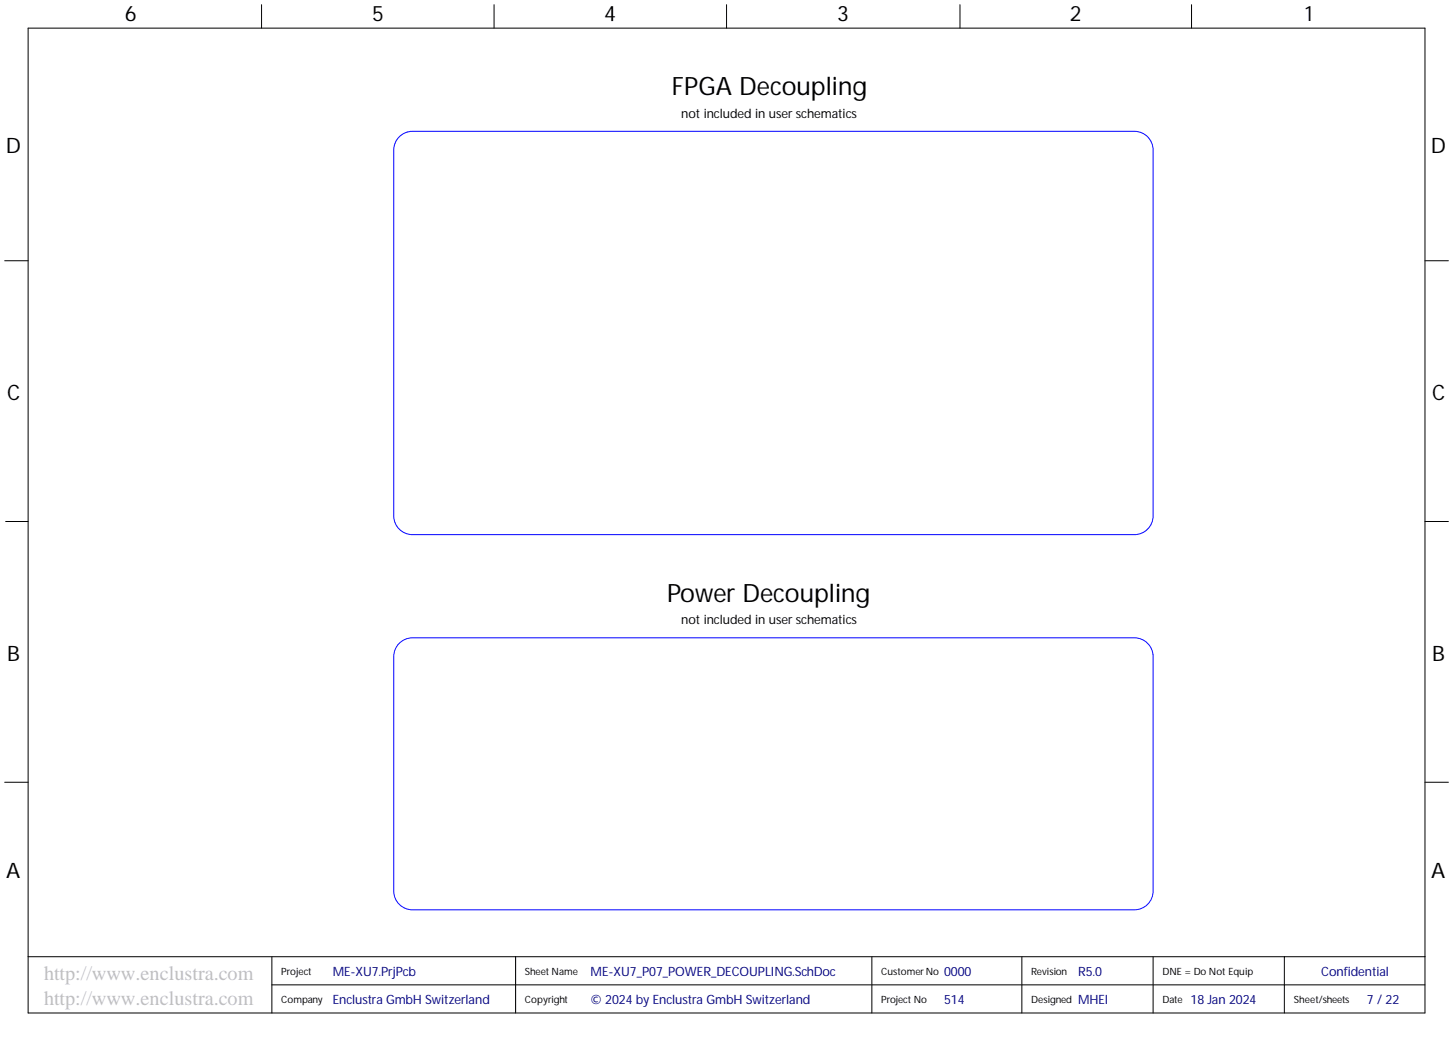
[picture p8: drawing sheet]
<svg xmlns="http://www.w3.org/2000/svg" width="393mm" height="282mm" viewBox="0 0 393 282" stroke-linecap="round" stroke-linejoin="round" font-family="sans-serif">
<defs><g id="words">
<g font-size="6.9">
<text x="181.8" y="25.7">FPGA Decoupling</text>
<text x="180.5" y="162.7">Power Decoupling</text>
</g>
<g font-size="5.8">
<text x="33.7" y="5.7">6</text>
<text x="100.7" y="5.7">5</text>
<text x="163.4" y="5.7">4</text>
<text x="226.5" y="5.7">3</text>
<text x="289.4" y="5.7">2</text>
<text x="353" y="5.7">1</text>
<text x="1.6" y="41.4">D</text>
<text x="387.1" y="41.4">D</text>
<text x="1.9" y="108.2">C</text>
<text x="387.4" y="108.2">C</text>
<text x="1.9" y="178.7">B</text>
<text x="387.4" y="178.7">B</text>
<text x="1.7" y="237.6">A</text>
<text x="387.2" y="237.6">A</text>
</g>
<g font-size="5.5" fill="#c0c0c0">
<text x="11.9" y="265">http://www.enclustra.com</text>
<text x="11.9" y="271.8">http://www.enclustra.com</text>
</g>
<g font-size="3.5">
<text x="184.3" y="31.9">not included in user schematics</text>
<text x="184.3" y="168.9">not included in user schematics</text>
</g>
<g font-size="3.5" fill="#000080">
<text x="90" y="264">ME-XU7.PrjPcb</text>
<text x="159.8" y="264">ME-XU7_P07_POWER_DECOUPLING.SchDoc</text>
<text x="255.4" y="264">0000</text>
<text x="357.4" y="264">Confidential</text>
<text x="90" y="271.7">Enclustra GmbH Switzerland</text>
<text x="159.8" y="271.7">© 2024 by Enclustra GmbH Switzerland</text>
<text x="255.4" y="271.7">514</text>
<text x="291.7" y="271.7">MHEI</text>
<text x="322.1" y="271.7">18 Jan 2024</text>
<text x="369.8" y="271.7">7 / 22</text>
</g>
<text font-size="3.5" fill="#00007c" x="291.7" y="264">R5.0</text>
<g font-size="2.7">
<text x="76.1" y="263.7">Project</text>
<text x="142" y="263.7">Sheet Name</text>
<text x="238.4" y="263.7">CustomerNo</text>
<text x="279" y="263.7">Revision</text>
<text x="314.5" y="263.7">DNE = Do Not Equip</text>
<text x="76.1" y="271.3">Company</text>
<text x="142" y="271.3">Copyright</text>
<text x="238.4" y="271.3">Project No</text>
<text x="279" y="271.3">Designed</text>
<text x="314.5" y="271.3">Date</text>
<text x="350" y="271.3">Sheet/sheets</text>
</g>
</g></defs>
<g fill="none" stroke="#000" stroke-width=".27">
<path d="M7.6 7.6h377.9v266.4h-377.9zM70.8 1.3v6.3M133.7 1.3v6.3M196.6 1.3v6.3M259.7 1.3v6.3M322.3 1.3v6.3M1.3 70.5h6.3M385.5 70.5h6.3M1.5 141.1h6.1M385.5 141.1h6.3M1.3 211.6h6.3M385.5 211.6h6.3"/>
<path d="M7.6 258.8h377.9M73.5 258.8v15.2M139.5 258.8v15.2M235.9 258.8v15.2M276.4 258.8v15.2M311.9 258.8v15.2M347.5 258.8v15.2M73.5 266.4h312"/>
</g>
<path d="M108.3 36.7a5.1 5.1 0 0 1 3.3-1.2h195.3a5.1 5.1 0 0 1 5 5.1v98.9a5.1 5.1 0 0 1-5 5.1h-195.3a5.1 5.1 0 0 1-5.1-5.1v-98.9a5.1 5.1 0 0 1 1.8-3.9zM108.3 173.7a5.1 5.1 0 0 1 3.3-1.2h195.3a5.1 5.1 0 0 1 5 5.1v63.4a5.1 5.1 0 0 1-5 5.1h-195.3a5.1 5.1 0 0 1-5.1-5.1v-63.4a5.1 5.1 0 0 1 1.8-3.9z" fill="none" stroke="#00f" stroke-width=".27"/>
<use href="#words"/>
</svg>
